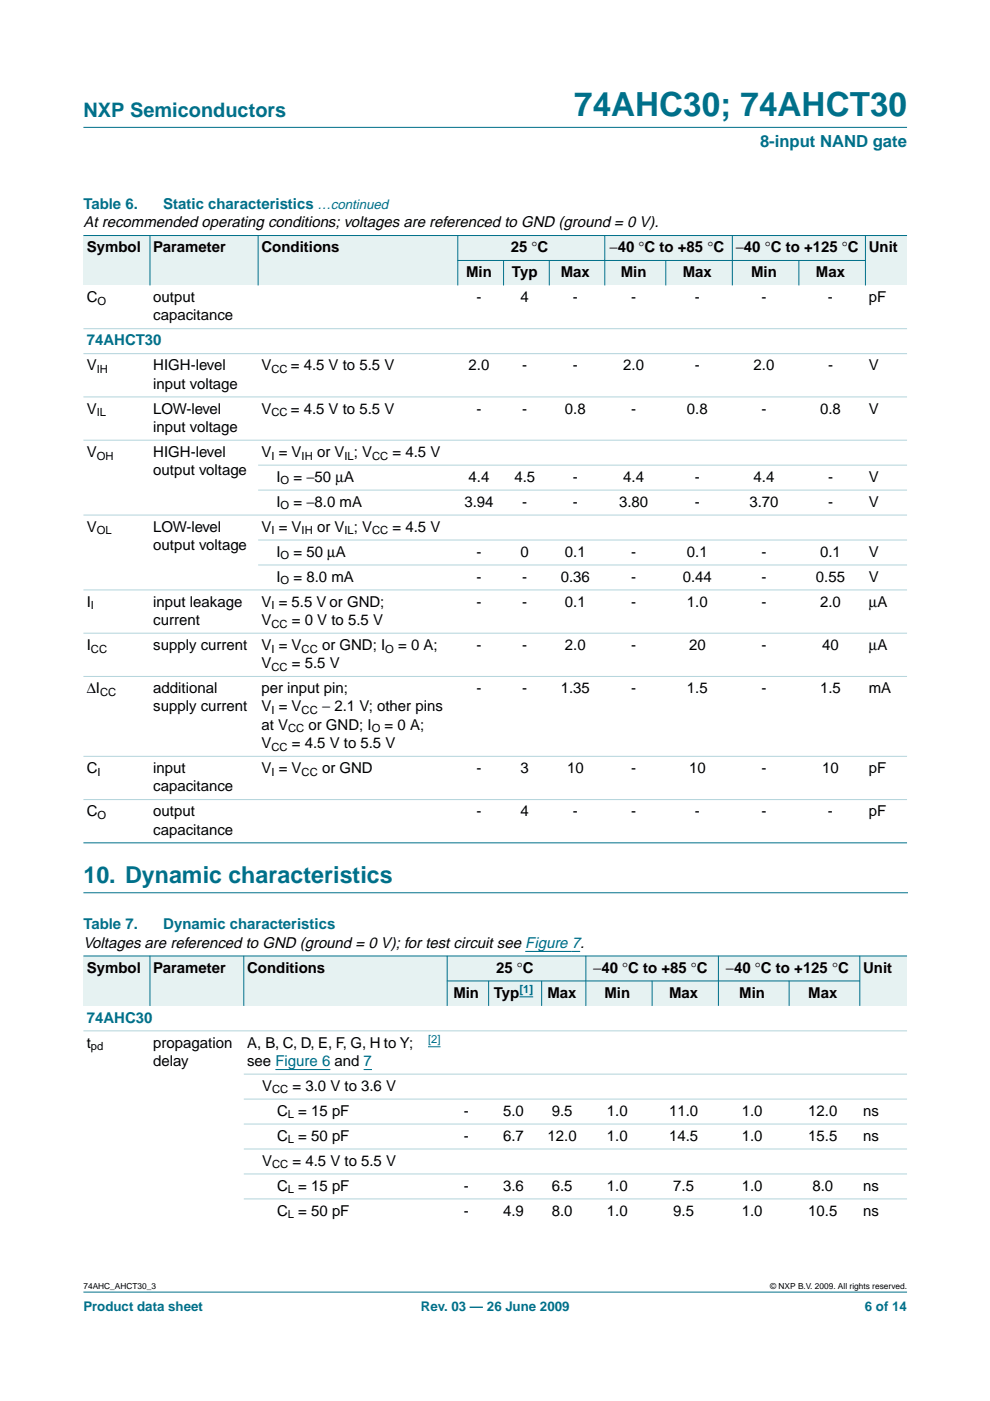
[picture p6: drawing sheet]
<svg xmlns="http://www.w3.org/2000/svg" width="210mm" height="297mm" viewBox="0 0 210 297" stroke-linecap="round" stroke-linejoin="round" font-family="sans-serif">
<defs><g id="words">
<text font-size="7.1" fill="#00708a" x="121.7" y="24.7">74AHC30; 74AHCT30</text>
<text font-size="4.9" fill="#00708a" x="17.7" y="187.3">10. Dynamic characteristics</text>
<text font-size="4.2" fill="#00708a" x="17.7" y="24.9">NXP Semiconductors</text>
<text font-size="3.5" fill="#00708a" x="161.2" y="31.1">8-input NAND gate</text>
<g font-size="3.2" fill="#00708a">
<text x="17.7" y="44.3">Table 6.</text>
<text x="34.6" y="44.3">Static characteristics …continued</text>
<text x="18.4" y="73.2">74AHCT30</text>
<text x="17.7" y="197">Table 7.</text>
<text x="34.6" y="197">Dynamic characteristics</text>
<text x="18.4" y="216.8">74AHC30</text>
</g>
<g font-size="3.2">
<text x="17.7" y="48.2">At recommended operating conditions; voltages are referenced to GND (ground = 0 V).</text>
<text x="18.4" y="53.5">Symbol</text>
<text x="32.5" y="53.5">Parameter</text>
<text x="55.4" y="53.5">Conditions</text>
<text x="108.3" y="53.5">25 °C</text>
<text x="129.2" y="53.5">−40 °C to +85 °C</text>
<text x="156" y="53.5">−40 °C to +125 °C</text>
<text x="184.2" y="53.5">Unit</text>
<text x="98.8" y="58.8">Min</text>
<text x="108.5" y="58.8">Typ</text>
<text x="118.9" y="58.8">Max</text>
<text x="131.6" y="58.8">Min</text>
<text x="144.8" y="58.8">Max</text>
<text x="159.2" y="58.8">Min</text>
<text x="173" y="58.8">Max</text>
<text x="18.4" y="64">C</text>
<text x="32.5" y="64">output</text>
<text x="101" y="64">-</text>
<text x="110.4" y="64">4</text>
<text x="121.5" y="64">-</text>
<text x="133.8" y="64">-</text>
<text x="147.3" y="64">-</text>
<text x="161.4" y="64">-</text>
<text x="175.6" y="64">-</text>
<text x="184.2" y="64">pF</text>
<text x="32.5" y="67.9">capacitance</text>
<text x="18.4" y="78.5">V</text>
<text x="32.5" y="78.5">HIGH-level</text>
<text x="32.5" y="82.4">input voltage</text>
<text x="55.4" y="78.5">V</text>
<text x="61.7" y="78.5">= 4.5 V to 5.5 V</text>
<text x="99.4" y="78.5">2.0</text>
<text x="110.7" y="78.5">-</text>
<text x="121.5" y="78.5">-</text>
<text x="132.1" y="78.5">2.0</text>
<text x="147.3" y="78.5">-</text>
<text x="159.8" y="78.5">2.0</text>
<text x="175.6" y="78.5">-</text>
<text x="184.2" y="78.5">V</text>
<text x="18.4" y="87.7">V</text>
<text x="32.5" y="87.7">LOW-level</text>
<text x="55.4" y="87.7">V</text>
<text x="61.7" y="87.7">= 4.5 V to 5.5 V</text>
<text x="101" y="87.7">-</text>
<text x="110.7" y="87.7">-</text>
<text x="119.8" y="87.7">0.8</text>
<text x="133.8" y="87.7">-</text>
<text x="145.7" y="87.7">0.8</text>
<text x="161.4" y="87.7">-</text>
<text x="173.9" y="87.7">0.8</text>
<text x="184.2" y="87.7">V</text>
<text x="32.5" y="91.6">input voltage</text>
<text x="18.4" y="96.9">V</text>
<text x="32.5" y="96.9">HIGH-level</text>
<text x="32.5" y="100.7">output voltage</text>
<text x="55.4" y="96.9">V = V</text>
<text x="67.2" y="96.9">or V ; V</text>
<text x="83.2" y="96.9">= 4.5 V</text>
<text x="58.6" y="107.4">I</text>
<text x="58.6" y="102.1">I</text>
<text x="62.2" y="102.1">= −50 µA</text>
<text x="62.2" y="107.4">= −8.0 mA</text>
<text x="98.5" y="107.4">3.94</text>
<text x="99.4" y="102.1">4.4</text>
<text x="109.1" y="102.1">4.5</text>
<text x="110.7" y="107.4">-</text>
<text x="121.5" y="107.4">-</text>
<text x="121.5" y="102.1">-</text>
<text x="131.3" y="107.4">3.80</text>
<text x="132.1" y="102.1">4.4</text>
<text x="147.3" y="107.4">-</text>
<text x="147.3" y="102.1">-</text>
<text x="158.9" y="107.4">3.70</text>
<text x="159.8" y="102.1">4.4</text>
<text x="175.6" y="107.4">-</text>
<text x="175.6" y="102.1">-</text>
<text x="184.2" y="107.4">V</text>
<text x="184.2" y="102.1">V</text>
<text x="18.4" y="112.7">V</text>
<text x="32.5" y="112.7">LOW-level</text>
<text x="55.4" y="112.7">V = V</text>
<text x="67.2" y="112.7">or V ; V</text>
<text x="83.2" y="112.7">= 4.5 V</text>
<text x="32.5" y="116.6">output voltage</text>
<text x="58.6" y="118">I</text>
<text x="62.2" y="118">= 50 µA</text>
<text x="101" y="118">-</text>
<text x="110.4" y="118">0</text>
<text x="119.8" y="118">0.1</text>
<text x="133.8" y="118">-</text>
<text x="145.7" y="118">0.1</text>
<text x="161.4" y="118">-</text>
<text x="173.9" y="118">0.1</text>
<text x="184.2" y="118">V</text>
<text x="58.6" y="123.3">I</text>
<text x="62.2" y="123.3">= 8.0 mA</text>
<text x="101" y="123.3">-</text>
<text x="110.7" y="123.3">-</text>
<text x="118.9" y="123.3">0.36</text>
<text x="133.8" y="123.3">-</text>
<text x="144.8" y="123.3">0.44</text>
<text x="161.4" y="123.3">-</text>
<text x="173" y="123.3">0.55</text>
<text x="184.2" y="123.3">V</text>
<text x="18.4" y="128.6">I</text>
<text x="32.5" y="128.6">input leakage</text>
<text x="55.4" y="128.6">V = 5.5 V or GND;</text>
<text x="101" y="128.6">-</text>
<text x="110.7" y="128.6">-</text>
<text x="119.8" y="128.6">0.1</text>
<text x="133.8" y="128.6">-</text>
<text x="145.7" y="128.6">1.0</text>
<text x="161.4" y="128.6">-</text>
<text x="173.9" y="128.6">2.0</text>
<text x="184.2" y="128.6">µA</text>
<text x="18.4" y="137.8">I</text>
<text x="32.5" y="132.5">current</text>
<text x="32.5" y="137.8">supply current</text>
<text x="55.4" y="137.8">V = V</text>
<text x="55.4" y="132.5">V</text>
<text x="61.9" y="132.5">= 0 V to 5.5 V</text>
<text x="68.3" y="137.8">or GND; I</text>
<text x="84.4" y="137.8">= 0 A;</text>
<text x="101" y="137.8">-</text>
<text x="110.7" y="137.8">-</text>
<text x="119.8" y="137.8">2.0</text>
<text x="133.8" y="137.8">-</text>
<text x="146.1" y="137.8">20</text>
<text x="161.4" y="137.8">-</text>
<text x="174.3" y="137.8">40</text>
<text x="184.2" y="137.8">µA</text>
<text x="55.4" y="141.7">V</text>
<text x="61.9" y="141.7">= 5.5 V</text>
<text x="18.4" y="146.9">∆I</text>
<text x="32.5" y="146.9">additional</text>
<text x="55.4" y="146.9">per input pin;</text>
<text x="101" y="146.9">-</text>
<text x="110.7" y="146.9">-</text>
<text x="118.9" y="146.9">1.35</text>
<text x="133.8" y="146.9">-</text>
<text x="145.7" y="146.9">1.5</text>
<text x="161.4" y="146.9">-</text>
<text x="173.9" y="146.9">1.5</text>
<text x="184.2" y="146.9">mA</text>
<text x="32.5" y="150.8">supply current</text>
<text x="55.4" y="150.8">V = V</text>
<text x="55.4" y="154.7">at V</text>
<text x="65.4" y="154.7">or GND; I</text>
<text x="68.3" y="150.8">− 2.1 V; other pins</text>
<text x="81.5" y="154.7">= 0 A;</text>
<text x="55.4" y="158.6">V</text>
<text x="61.9" y="158.6">= 4.5 V to 5.5 V</text>
<text x="18.4" y="163.9">C</text>
<text x="32.5" y="163.9">input</text>
<text x="32.5" y="167.8">capacitance</text>
<text x="55.4" y="163.9">V = V</text>
<text x="68.3" y="163.9">or GND</text>
<text x="101" y="163.9">-</text>
<text x="110.4" y="163.9">3</text>
<text x="120.2" y="163.9">10</text>
<text x="133.8" y="163.9">-</text>
<text x="146.1" y="163.9">10</text>
<text x="161.4" y="163.9">-</text>
<text x="174.3" y="163.9">10</text>
<text x="184.2" y="163.9">pF</text>
<text x="18.4" y="173.1">C</text>
<text x="32.5" y="173.1">output</text>
<text x="101" y="173.1">-</text>
<text x="110.4" y="173.1">4</text>
<text x="121.5" y="173.1">-</text>
<text x="133.8" y="173.1">-</text>
<text x="147.3" y="173.1">-</text>
<text x="161.4" y="173.1">-</text>
<text x="175.6" y="173.1">-</text>
<text x="184.2" y="173.1">pF</text>
<text x="32.5" y="176.9">capacitance</text>
<text x="17.7" y="200.9">Voltages are referenced to GND (ground = 0 V); for test circuit see Figure 7.</text>
<text x="18.4" y="206.2">Symbol</text>
<text x="32.5" y="206.2">Parameter</text>
<text x="52.4" y="206.2">Conditions</text>
<text x="105.2" y="206.2">25 °C</text>
<text x="125.8" y="206.2">−40 °C to +85 °C</text>
<text x="153.9" y="206.2">−40 °C to +125 °C</text>
<text x="183" y="206.2">Unit</text>
<text x="96.1" y="211.5">Min</text>
<text x="104.7" y="211.5">Typ</text>
<text x="116.1" y="211.5">Max</text>
<text x="128.2" y="211.5">Min</text>
<text x="141.9" y="211.5">Max</text>
<text x="156.7" y="211.5">Min</text>
<text x="171.4" y="211.5">Max</text>
<text x="18.4" y="222.1">t</text>
<text x="32.5" y="222.1">propagation</text>
<text x="32.5" y="226">delay</text>
<text x="52.4" y="222.1">A, B, C, D, E, F, G, H to Y;</text>
<text x="52.4" y="226">see Figure 6 and 7</text>
<text x="55.6" y="231.3">V</text>
<text x="62" y="231.3">= 3.0 V to 3.6 V</text>
<text x="58.7" y="236.6">C = 15 pF</text>
<text x="98.3" y="236.6">-</text>
<text x="106.7" y="236.6">5.0</text>
<text x="117" y="236.6">9.5</text>
<text x="128.7" y="236.6">1.0</text>
<text x="141.9" y="236.6">11.0</text>
<text x="157.3" y="236.6">1.0</text>
<text x="171.4" y="236.6">12.0</text>
<text x="183" y="236.6">ns</text>
<text x="58.7" y="241.8">C = 50 pF</text>
<text x="98.3" y="241.8">-</text>
<text x="106.7" y="241.8">6.7</text>
<text x="116.1" y="241.8">12.0</text>
<text x="128.7" y="241.8">1.0</text>
<text x="141.9" y="241.8">14.5</text>
<text x="157.3" y="241.8">1.0</text>
<text x="171.4" y="241.8">15.5</text>
<text x="183" y="241.8">ns</text>
<text x="55.6" y="247.1">V</text>
<text x="62" y="247.1">= 4.5 V to 5.5 V</text>
<text x="58.7" y="257.7">C = 50 pF</text>
<text x="58.7" y="252.4">C = 15 pF</text>
<text x="98.3" y="252.4">-</text>
<text x="98.3" y="257.7">-</text>
<text x="106.7" y="252.4">3.6</text>
<text x="106.7" y="257.7">4.9</text>
<text x="117" y="252.4">6.5</text>
<text x="117" y="257.7">8.0</text>
<text x="128.7" y="252.4">1.0</text>
<text x="128.7" y="257.7">1.0</text>
<text x="142.7" y="252.4">7.5</text>
<text x="142.7" y="257.7">9.5</text>
<text x="157.3" y="252.4">1.0</text>
<text x="157.3" y="257.7">1.0</text>
<text x="171.4" y="257.7">10.5</text>
<text x="172.2" y="252.4">8.0</text>
<text x="183" y="252.4">ns</text>
<text x="183" y="257.7">ns</text>
</g>
<g font-size="2.8" fill="#00708a">
<text x="17.7" y="278">Product data sheet</text>
<text x="89.2" y="278">Rev. 03 — 26 June 2009</text>
<text x="183.4" y="278">6 of 14</text>
</g>
<g font-size="2.4">
<text x="20.7" y="64.6">O</text>
<text x="20.5" y="79.1">IH</text>
<text x="57.6" y="79.1">CC</text>
<text x="20.5" y="88.3">IL</text>
<text x="57.6" y="88.3">CC</text>
<text x="20.5" y="97.4">OH</text>
<text x="57.6" y="97.4">I</text>
<text x="64" y="97.4">IH</text>
<text x="73" y="97.4">IL</text>
<text x="78.9" y="97.4">CC</text>
<text x="59.5" y="102.7">O</text>
<text x="20.5" y="113.3">OL</text>
<text x="57.6" y="113.3">I</text>
<text x="59.5" y="108">O</text>
<text x="64" y="113.3">IH</text>
<text x="73" y="113.3">IL</text>
<text x="78.9" y="113.3">CC</text>
<text x="59.5" y="118.6">O</text>
<text x="59.5" y="123.9">O</text>
<text x="19.3" y="129.2">I</text>
<text x="57.6" y="129.2">I</text>
<text x="57.6" y="133.1">CC</text>
<text x="19.3" y="138.3">CC</text>
<text x="57.6" y="138.3">I</text>
<text x="57.6" y="142.2">CC</text>
<text x="64" y="138.3">CC</text>
<text x="81.7" y="138.3">O</text>
<text x="21.2" y="147.5">CC</text>
<text x="57.6" y="151.4">I</text>
<text x="61.1" y="155.3">CC</text>
<text x="64" y="151.4">CC</text>
<text x="78.8" y="155.3">O</text>
<text x="57.6" y="159.2">CC</text>
<text x="20.7" y="164.5">I</text>
<text x="57.6" y="164.5">I</text>
<text x="64" y="164.5">CC</text>
<text x="20.7" y="173.6">O</text>
<text x="19.3" y="222.7">pd</text>
<text x="57.7" y="231.8">CC</text>
<text x="61" y="237.1">L</text>
<text x="61" y="242.4">L</text>
<text x="57.7" y="247.7">CC</text>
<text x="61" y="253">L</text>
<text x="61" y="258.3">L</text>
</g>
<g font-size="2.4" fill="#00f">
<text x="110.1" y="210.6">[1]</text>
<text x="90.7" y="221.1">[2]</text>
</g>
<g font-size="1.8">
<text x="17.7" y="273.4">74AHC_AHCT30_3</text>
<text x="163.3" y="273.4">© NXP B.V. 2009. All rights reserved.</text>
</g>
</g></defs>
<g fill="#00708a" stroke="#00708a" stroke-width=".21">
<path d="M17.7 273.9h174.6z"/>
<path d="M17.7 27h174.6z"/>
</g>
<path d="M17.7 189.3h174.7" fill="none" stroke="#00708a" stroke-width=".21"/>
<g fill="#e6f2f2">
<path d="M17.7 49.9h14.1v10.6h-14.1z" fill-rule="evenodd"/>
<path d="M31.8 49.9h22.9v10.6h-22.9z" fill-rule="evenodd"/>
<path d="M54.7 49.9h42.4v10.6h-42.4z" fill-rule="evenodd"/>
<path d="M97.1 49.9h31.1v5.3h-31.1z" fill-rule="evenodd"/>
<path d="M128.2 49.9h27.1v5.3h-27.1z" fill-rule="evenodd"/>
<path d="M155.3 49.9h28.2v5.3h-28.2z" fill-rule="evenodd"/>
<path d="M183.5 49.9h8.8v10.6h-8.8z" fill-rule="evenodd"/>
<path d="M97.1 55.2h9.7v5.3h-9.7z" fill-rule="evenodd"/>
<path d="M106.8 55.2h9.7v5.3h-9.7z" fill-rule="evenodd"/>
<path d="M116.5 55.2h11.7v5.3h-11.7z" fill-rule="evenodd"/>
<path d="M128.2 55.2h13v5.3h-13z" fill-rule="evenodd"/>
<path d="M141.2 55.2h14.1v5.3h-14.1z" fill-rule="evenodd"/>
<path d="M155.3 55.2h14.1v5.3h-14.1z" fill-rule="evenodd"/>
<path d="M169.4 55.2h14.1v5.3h-14.1z" fill-rule="evenodd"/>
</g>
<g fill="#00708a" stroke="#00708a" stroke-width=".21">
<path d="M31.8 49.9v10.6z"/>
<path d="M54.7 49.9v10.6z"/>
<path d="M97.1 49.9v10.6z"/>
<path d="M106.8 55.2v5.3z"/>
<path d="M116.5 55.2v5.3z"/>
<path d="M128.2 49.9v10.6z"/>
<path d="M141.2 55.2v5.3z"/>
<path d="M155.3 49.9v10.6z"/>
<path d="M169.4 55.2v5.3z"/>
<path d="M183.5 49.9v10.6z"/>
<path d="M17.7 49.9h174.6z"/>
<path d="M97 55.2h86.5z"/>
<path d="M17.7 178.7h174.6z"/>
</g>
<g fill="#b3d4db" stroke="#b3d4db" stroke-width=".21">
<path d="M17.7 69.7h174.6z"/>
<path d="M17.7 75h174.6z"/>
<path d="M17.7 84.2h174.6z"/>
<path d="M17.7 93.3h174.6z"/>
<path d="M54.7 98.6h137.6z"/>
<path d="M54.7 103.9h137.6z"/>
<path d="M17.7 109.2h174.6z"/>
<path d="M54.7 114.5h137.6z"/>
<path d="M54.7 119.8h137.6z"/>
<path d="M17.7 125.1h174.6z"/>
<path d="M17.7 134.2h174.6z"/>
<path d="M17.7 143.4h174.6z"/>
<path d="M17.7 160.4h174.6z"/>
<path d="M17.7 169.5h174.6z"/>
</g>
<path d="M111.4 201.7h11.6" fill="none" stroke="#00f" stroke-width=".21"/>
<g fill="#e6f2f2">
<path d="M17.7 202.7h14.1v10.6h-14.1z" fill-rule="evenodd"/>
<path d="M31.8 202.7h19.9v10.6h-19.9z" fill-rule="evenodd"/>
<path d="M51.7 202.7h43.1v10.6h-43.1z" fill-rule="evenodd"/>
<path d="M94.8 202.7h29.4v5.3h-29.4z" fill-rule="evenodd"/>
<path d="M124.2 202.7h28.1v5.3h-28.1z" fill-rule="evenodd"/>
<path d="M152.3 202.7h30v5.3h-30z" fill-rule="evenodd"/>
<path d="M182.3 202.7h10v10.6h-10z" fill-rule="evenodd"/>
<path d="M94.8 208h8.8v5.3h-8.8z" fill-rule="evenodd"/>
<path d="M103.6 208h11.2v5.3h-11.2z" fill-rule="evenodd"/>
</g>
<path d="M110.1 211.3h3z" fill="#00f" stroke="#00f" stroke-width=".21"/>
<g fill="#e6f2f2">
<path d="M114.8 208h9.4v5.3h-9.4z" fill-rule="evenodd"/>
<path d="M124.2 208h14.1v5.3h-14.1z" fill-rule="evenodd"/>
<path d="M138.3 208h14v5.3h-14z" fill-rule="evenodd"/>
<path d="M152.3 208h15v5.3h-15z" fill-rule="evenodd"/>
<path d="M167.3 208h15v5.3h-15z" fill-rule="evenodd"/>
</g>
<path d="M58.4 226.8h11.6M77.1 226.8h1.8M90.7 221.9h2.7" fill="none" stroke="#00f" stroke-width=".21"/>
<g fill="#00708a" stroke="#00708a" stroke-width=".21">
<path d="M31.8 202.6v10.7z"/>
<path d="M51.7 202.6v10.7z"/>
<path d="M94.8 202.6v10.7z"/>
<path d="M103.6 207.9v5.4z"/>
<path d="M114.8 207.9v5.4z"/>
<path d="M124.2 202.6v10.7z"/>
<path d="M138.3 207.9v5.4z"/>
<path d="M152.3 202.6v10.7z"/>
<path d="M167.3 207.9v5.4z"/>
<path d="M182.3 202.6v10.7z"/>
<path d="M17.7 202.7h174.6z"/>
<path d="M94.8 208h87.5z"/>
</g>
<g fill="#b3d4db" stroke="#b3d4db" stroke-width=".21">
<path d="M17.7 218.6h174.6z"/>
<path d="M51.7 227.7h140.6z"/>
<path d="M51.7 233h140.6z"/>
<path d="M51.7 238.3h140.6z"/>
<path d="M51.7 243.6h140.6z"/>
<path d="M51.7 248.9h140.6z"/>
<path d="M51.7 254.2h140.6z"/>
</g>
<use href="#words"/>
</svg>
